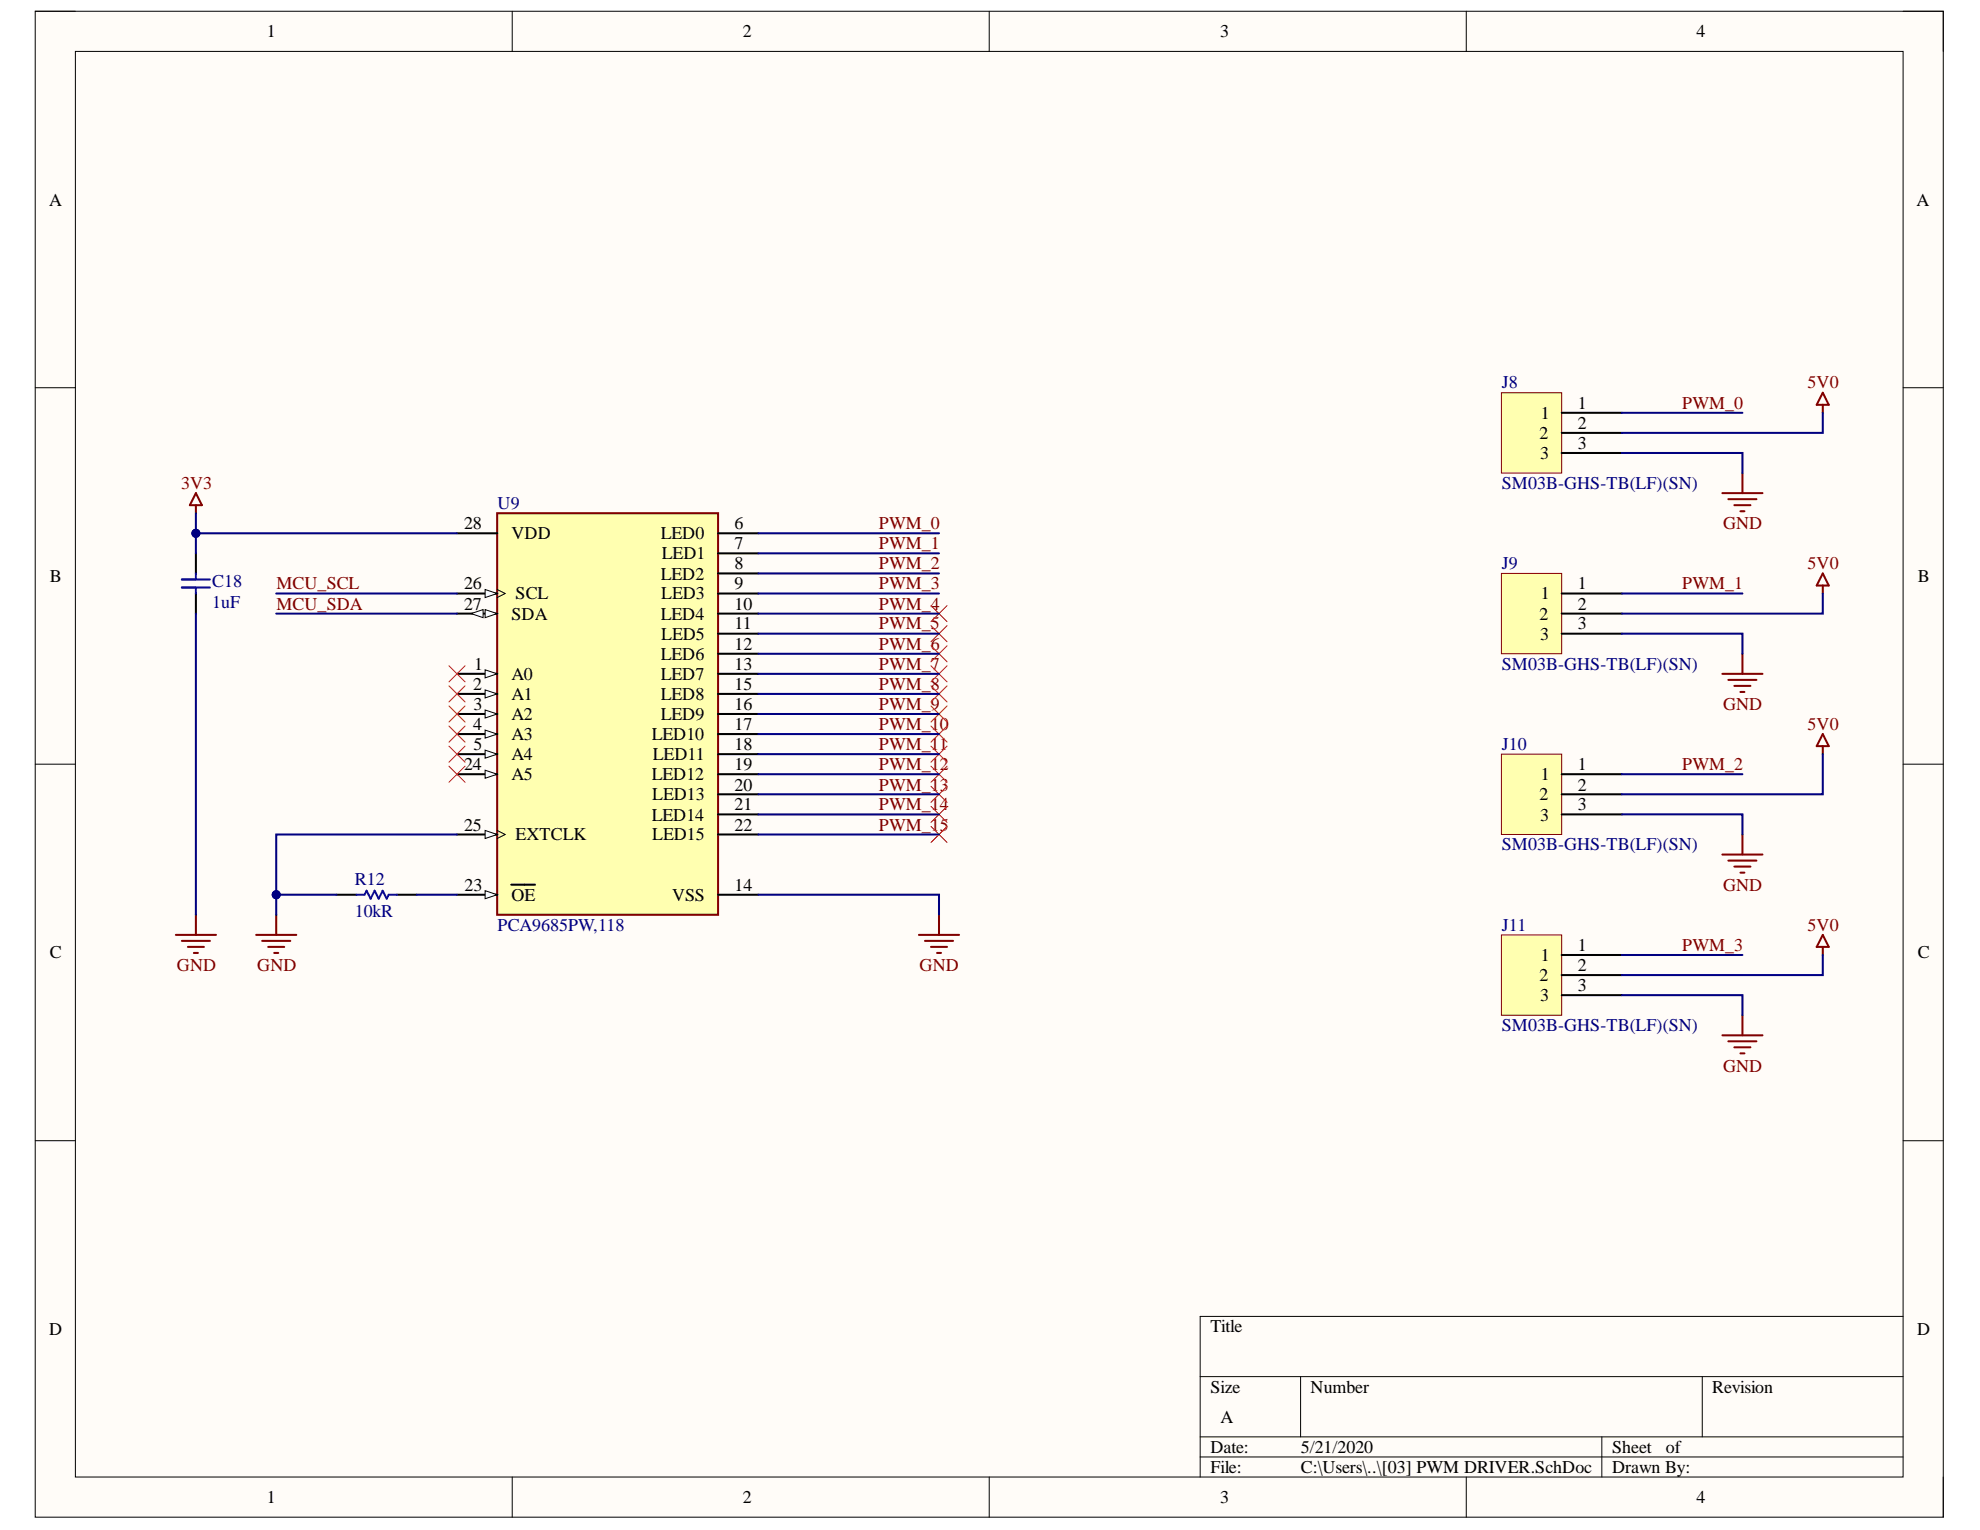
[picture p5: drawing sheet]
<svg xmlns="http://www.w3.org/2000/svg" width="279mm" height="216mm" viewBox="0 0 279 216" stroke-linecap="round" stroke-linejoin="round" font-family="sans-serif">
<defs><g id="words">
<g font-size="2.5">
<text x="37.6" y="5.2">1</text>
<text x="104.8" y="5.2">2</text>
<text x="172.2" y="5.2">3</text>
<text x="239.4" y="5.2">4</text>
<text x="6.9" y="29">A</text>
<text x="270.5" y="29">A</text>
<text x="217.4" y="59.1">1</text>
<text x="222.7" y="57.7">1</text>
<text x="217.3" y="61.9">2</text>
<text x="217.3" y="64.8">3</text>
<text x="222.7" y="60.5">2</text>
<text x="222.7" y="63.3">3</text>
<text x="65.5" y="74.7">28</text>
<text x="72.2" y="76.1">VDD</text>
<text x="93.2" y="76.1">LED0</text>
<text x="103.6" y="74.7">6</text>
<text x="103.6" y="77.5">7</text>
<text x="7" y="82.1">B</text>
<text x="65.5" y="83.1">26</text>
<text x="93.2" y="81.8">LED2</text>
<text x="93.4" y="78.9">LED1</text>
<text x="103.6" y="80.3">8</text>
<text x="103.6" y="83.1">9</text>
<text x="222.7" y="83.1">1</text>
<text x="270.6" y="82.1">B</text>
<text x="65.5" y="86">27</text>
<text x="72.2" y="87.5">SDA</text>
<text x="72.8" y="84.6">SCL</text>
<text x="93.2" y="87.5">LED4</text>
<text x="93.3" y="84.6">LED3</text>
<text x="103.6" y="86">10</text>
<text x="103.6" y="88.8">11</text>
<text x="217.3" y="87.5">2</text>
<text x="217.4" y="84.6">1</text>
<text x="222.7" y="86">2</text>
<text x="222.7" y="88.8">3</text>
<text x="66.9" y="94.6">1</text>
<text x="72.2" y="95.9">A0</text>
<text x="93.2" y="93.1">LED6</text>
<text x="93.2" y="95.9">LED7</text>
<text x="93.3" y="90.2">LED5</text>
<text x="103.6" y="91.7">12</text>
<text x="103.6" y="94.6">13</text>
<text x="217.3" y="90.2">3</text>
<text x="66.7" y="97.3">2</text>
<text x="66.8" y="100.2">3</text>
<text x="72.2" y="98.8">A1</text>
<text x="72.2" y="101.6">A2</text>
<text x="93.2" y="98.8">LED8</text>
<text x="93.2" y="101.6">LED9</text>
<text x="103.6" y="97.3">15</text>
<text x="103.6" y="100.2">16</text>
<text x="66.7" y="103">4</text>
<text x="66.8" y="105.9">5</text>
<text x="72.2" y="104.5">A3</text>
<text x="72.2" y="107.2">A4</text>
<text x="92" y="104.5">LED10</text>
<text x="92.1" y="107.2">LED11</text>
<text x="103.6" y="103">17</text>
<text x="103.6" y="105.9">18</text>
<text x="65.5" y="108.7">24</text>
<text x="72.2" y="110.1">A5</text>
<text x="92" y="110.1">LED12</text>
<text x="92" y="112.9">LED13</text>
<text x="103.6" y="108.7">19</text>
<text x="103.6" y="111.6">20</text>
<text x="217.3" y="112.9">2</text>
<text x="217.4" y="110.1">1</text>
<text x="222.7" y="108.7">1</text>
<text x="222.7" y="111.6">2</text>
<text x="65.5" y="117.2">25</text>
<text x="72.8" y="118.6">EXTCLK</text>
<text x="92" y="115.8">LED14</text>
<text x="92" y="118.6">LED15</text>
<text x="103.6" y="114.3">21</text>
<text x="103.6" y="117.2">22</text>
<text x="217.3" y="115.8">3</text>
<text x="222.7" y="114.3">3</text>
<text x="65.6" y="125.7">23</text>
<text x="103.6" y="125.7">14</text>
<text x="72.2" y="127.1">OE</text>
<text x="94.8" y="127.1">VSS</text>
<text x="7" y="135.2">C</text>
<text x="217.4" y="135.6">1</text>
<text x="222.7" y="134.2">1</text>
<text x="222.7" y="137">2</text>
<text x="270.6" y="135.2">C</text>
<text x="217.3" y="138.5">2</text>
<text x="217.3" y="141.2">3</text>
<text x="222.7" y="139.9">3</text>
<text x="6.9" y="188.3">D</text>
<text x="170.8" y="188">Title</text>
<text x="270.5" y="188.3">D</text>
<text x="170.8" y="196.6">Size</text>
<text x="184.9" y="196.6">Number</text>
<text x="241.6" y="196.6">Revision</text>
<text x="172.2" y="200.8">A</text>
<text x="170.8" y="205">Date:</text>
<text x="170.8" y="207.9">File:</text>
<text x="183.6" y="205">5/21/2020</text>
<text x="183.6" y="207.9">C:\Users\..\[03] PWM DRIVER.SchDoc</text>
<text x="227.5" y="205">Sheet</text>
<text x="227.5" y="207.9">Drawn By:</text>
<text x="235.1" y="205">of</text>
<text x="37.6" y="212.1">1</text>
<text x="104.8" y="212.1">2</text>
<text x="172.2" y="212.1">3</text>
<text x="239.4" y="212.1">4</text>
</g>
<g font-size="2.5" fill="#000080">
<text x="211.9" y="54.8">J8</text>
<text x="70.2" y="71.8">U9</text>
<text x="211.9" y="69">SM03B-GHS-TB(LF)(SN)</text>
<text x="29.9" y="82.9">C18</text>
<text x="211.9" y="80.3">J9</text>
<text x="29.9" y="85.8">1uF</text>
<text x="211.9" y="94.6">SM03B-GHS-TB(LF)(SN)</text>
<text x="211.9" y="105.9">J10</text>
<text x="50.1" y="124.8">R12</text>
<text x="211.9" y="120">SM03B-GHS-TB(LF)(SN)</text>
<text x="50.1" y="129.4">10kR</text>
<text x="70.2" y="131.3">PCA9685PW,118</text>
<text x="211.9" y="131.3">J11</text>
<text x="211.9" y="145.6">SM03B-GHS-TB(LF)(SN)</text>
</g>
<g font-size="2.5" fill="#800000">
<text x="237.4" y="57.7">PWM_0</text>
<text x="255.1" y="54.8">5V0</text>
<text x="25.5" y="69">3V3</text>
<text x="124" y="74.7">PWM_0</text>
<text x="124" y="77.5">PWM_1</text>
<text x="243.1" y="74.7">GND</text>
<text x="39" y="83.1">MCU_SCL</text>
<text x="124" y="80.3">PWM_2</text>
<text x="124" y="83.1">PWM_3</text>
<text x="237.4" y="83.1">PWM_1</text>
<text x="255.1" y="80.3">5V0</text>
<text x="39" y="86">MCU_SDA</text>
<text x="124" y="86">PWM_4</text>
<text x="124" y="88.8">PWM_5</text>
<text x="124" y="91.7">PWM_6</text>
<text x="124" y="94.6">PWM_7</text>
<text x="124" y="97.3">PWM_8</text>
<text x="124" y="100.2">PWM_9</text>
<text x="243.1" y="100.2">GND</text>
<text x="124" y="103">PWM_10</text>
<text x="124" y="105.9">PWM_11</text>
<text x="255.1" y="103">5V0</text>
<text x="124" y="108.7">PWM_12</text>
<text x="124" y="111.6">PWM_13</text>
<text x="237.4" y="108.7">PWM_2</text>
<text x="124" y="114.3">PWM_14</text>
<text x="124" y="117.2">PWM_15</text>
<text x="243.1" y="125.7">GND</text>
<text x="255.1" y="131.3">5V0</text>
<text x="25" y="137">GND</text>
<text x="36.3" y="137">GND</text>
<text x="129.8" y="137">GND</text>
<text x="237.4" y="134.2">PWM_3</text>
<text x="243.1" y="151.2">GND</text>
</g>
</g></defs>
<path d="M5 1.6h269.2v212.5h-269.2z" fill-rule="evenodd" fill="#fffcf8"/>
<path d="M5 1.6h269.2v212.5h-269.2z" fill="none" stroke="#000" stroke-width=".14"/>
<path d="M10.6 7.3h257.9v201.1h-257.9z" fill-rule="evenodd" fill="#fffcf8"/>
<g fill="none" stroke="#000" stroke-width=".14">
<path d="M5 1.6h5.6M10.6 7.3h257.9v201.1h-257.9zM72.3 1.6v5.7M139.6 1.6v5.7M206.9 1.6v5.7M268.5 1.6h5.7v5.7M5 54.7h5.6M268.5 54.7h5.7M5 107.8h5.6M268.5 107.8h5.7M5 161h5.6M268.5 161h5.7"/>
<path d="M169.4 194.3h99.1M183.5 194.3v8.5M240.2 194.3v8.5M268.5 185.8h-99.1v22.6M72.3 208.4v5.7M139.6 208.4v5.7M169.4 202.8h99.1M169.4 205.6h99.1M206.9 208.4v5.7M226 202.8v5.6M274.2 208.4v5.7"/>
</g>
<path d="M70.2 72.4h31.1v56.7h-31.1z" fill-rule="evenodd" fill="#ffffb0"/>
<path d="M70.2 72.4h31.1v56.7h-31.1z" fill="none" stroke="#800000" stroke-width=".29"/>
<g fill="none" stroke="#000" stroke-width=".29">
<path d="M64.5 75.3h5.7M101.3 75.3h5.7M101.3 78.1h5.7M101.3 80.9h5.7M101.3 83.8h5.7M101.3 86.6h5.7M101.3 89.4h5.7M101.3 92.3h5.7M101.3 95.1h5.7M101.3 97.9h5.7M101.3 100.8h5.7M101.3 103.6h5.7"/>
<path d="M101.3 106.4h5.7M101.3 109.3h5.7M101.3 112.1h5.7M101.3 114.9h5.7M101.3 117.8h5.7M64.5 126.3h5.7"/>
</g>
<path d="M68.5 125.7l1.7 .6-1.7 .5z" fill="#f8fcff"/>
<path d="M68.5 125.7l1.7 .6-1.7 .5z" fill="none" stroke="#000" stroke-width=".14"/>
<path d="M64.5 95.1h5.7M72.1 124.8h3.4" fill="none" stroke="#000" stroke-width=".29"/>
<path d="M68.5 94.5l1.7 .6-1.7 .6z" fill="#f8fcff"/>
<path d="M68.5 94.5l1.7 .6-1.7 .6z" fill="none" stroke="#000" stroke-width=".14"/>
<path d="M64.5 97.9h5.7" fill="none" stroke="#000" stroke-width=".29"/>
<path d="M68.5 97.4l1.7 .5-1.7 .6z" fill="#f8fcff"/>
<path d="M68.5 97.4l1.7 .5-1.7 .6z" fill="none" stroke="#000" stroke-width=".14"/>
<path d="M64.5 100.8h5.7" fill="none" stroke="#000" stroke-width=".29"/>
<path d="M68.5 100.2l1.7 .6-1.7 .5z" fill="#f8fcff"/>
<path d="M68.5 100.2l1.7 .6-1.7 .5z" fill="none" stroke="#000" stroke-width=".14"/>
<path d="M64.5 103.6h5.7" fill="none" stroke="#000" stroke-width=".29"/>
<path d="M68.5 103l1.7 .6-1.7 .6z" fill="#f8fcff"/>
<path d="M68.5 103l1.7 .6-1.7 .6z" fill="none" stroke="#000" stroke-width=".14"/>
<path d="M64.5 106.4h5.7" fill="none" stroke="#000" stroke-width=".29"/>
<path d="M68.5 105.9l1.7 .5-1.7 .6z" fill="#f8fcff"/>
<path d="M68.5 105.9l1.7 .5-1.7 .6z" fill="none" stroke="#000" stroke-width=".14"/>
<path d="M64.5 109.3h5.7" fill="none" stroke="#000" stroke-width=".29"/>
<path d="M68.5 108.7l1.7 .6-1.7 .5z" fill="#f8fcff"/>
<path d="M68.5 108.7l1.7 .6-1.7 .5z" fill="none" stroke="#000" stroke-width=".14"/>
<path d="M64.5 117.8h5.7" fill="none" stroke="#000" stroke-width=".29"/>
<path d="M68.5 117.2l1.7 .6-1.7 .5z" fill="#f8fcff"/>
<path d="M68.5 117.2l1.7 .6-1.7 .5zM70.2 117.2l1.1 .6-1.1 .5" fill="none" stroke="#000" stroke-width=".14"/>
<path d="M64.5 83.8h5.7" fill="none" stroke="#000" stroke-width=".29"/>
<path d="M68.5 83.2l1.7 .6-1.7 .5z" fill="#f8fcff"/>
<path d="M68.5 83.2l1.7 .6-1.7 .5zM70.2 83.2l1.1 .6-1.1 .5" fill="none" stroke="#000" stroke-width=".14"/>
<path d="M64.5 86.6h5.7" fill="none" stroke="#000" stroke-width=".29"/>
<path d="M68.5 86l1.7 .6-1.7 .6z" fill="#f8fcff"/>
<path d="M68.5 86l1.7 .6-1.7 .6z" fill="none" stroke="#000" stroke-width=".14"/>
<path d="M66.5 86.6l1.7-.6v1.2z" fill="#f8fcff"/>
<path d="M66.5 86.6l1.7-.6v1.2z" fill="none" stroke="#000" stroke-width=".14"/>
<path d="M27.6 78.1v2.8M27.6 83.8v2.8M47.5 126.3h2.8M56 126.3h2.8M101.3 126.3h5.7" fill="none" stroke="#000" stroke-width=".29"/>
<g fill="none" stroke="#800000" stroke-width=".29">
<path d="M27.6 69.6l.9 1.7h-1.7zM27.6 71.3v1.1M24.8 131.9h5.7M25.7 132.8h3.9M26.5 133.6h2.3M27.4 134.5h.5M27.6 129.1v2.8M36.1 131.9h5.7M37 132.8h4M37.8 133.6h2.3M38.7 134.5h.6M39 129.1v2.8"/>
<path d="M129.7 131.9h5.6M130.5 132.8h4M131.4 133.6h2.2M132.2 134.5h.6M132.5 129.1v2.8"/>
</g>
<path d="M25.7 82.9h3.9M25.7 81.8h3.9M27.6 80.9v.9M27.6 82.9v.9M50.3 126.3h1.1l.3-.6 .6 1.1 .6-1.1 .5 1.1 .6-1.1 .6 1.1 .3-.5h1.1" fill="none" stroke="#00f" stroke-width=".29"/>
<g fill="none" stroke="#f00" stroke-width=".14">
<path d="M63.4 94l2.2 2.2M63.4 96.8l2.2 2.3M63.4 99.6l2.2 2.3M65.6 94l-2.2 2.2M65.6 96.8l-2.2 2.3M65.6 99.6l-2.2 2.3M131.4 99.6l2.2 2.3M131.4 96.8l2.2 2.3M131.4 94l2.2 2.2M131.4 91.1l2.2 2.3M131.4 88.3l2.2 2.3M131.4 85.5l2.2 2.2"/>
<path d="M133.6 99.6l-2.2 2.3M133.6 96.8l-2.2 2.3M133.6 94l-2.2 2.2M133.6 91.1l-2.2 2.3M133.6 88.3l-2.2 2.3M133.6 85.5l-2.2 2.2M63.4 102.5l2.2 2.2M63.4 105.3l2.2 2.3M63.4 108.1l2.2 2.3M65.6 102.5l-2.2 2.2M65.6 105.3l-2.2 2.3M65.6 108.1l-2.2 2.3"/>
<path d="M131.4 116.6l2.2 2.3M131.4 113.8l2.2 2.3M131.4 111l2.2 2.2M131.4 108.1l2.2 2.3M131.4 105.3l2.2 2.3M131.4 102.5l2.2 2.2M133.6 116.6l-2.2 2.3M133.6 113.8l-2.2 2.3M133.6 111l-2.2 2.2M133.6 108.1l-2.2 2.3M133.6 105.3l-2.2 2.3M133.6 102.5l-2.2 2.2"/>
</g>
<path d="M211.9 55.4h8.5v11.4h-8.5z" fill-rule="evenodd" fill="#ffffb0"/>
<path d="M211.9 55.4h8.5v11.4h-8.5z" fill="none" stroke="#800000" stroke-width=".14"/>
<path d="M220.4 58.3h8.5M220.4 61.1h8.5M220.4 63.9h8.5" fill="none" stroke="#000" stroke-width=".29"/>
<path d="M211.9 80.9h8.5v11.4h-8.5z" fill-rule="evenodd" fill="#ffffb0"/>
<path d="M211.9 80.9h8.5v11.4h-8.5z" fill="none" stroke="#800000" stroke-width=".14"/>
<path d="M220.4 83.8h8.5M220.4 86.6h8.5M220.4 89.4h8.5" fill="none" stroke="#000" stroke-width=".29"/>
<path d="M211.9 106.4h8.5v11.4h-8.5z" fill-rule="evenodd" fill="#ffffb0"/>
<path d="M211.9 106.4h8.5v11.4h-8.5z" fill="none" stroke="#800000" stroke-width=".14"/>
<path d="M220.4 109.3h8.5M220.4 112.1h8.5M220.4 114.9h8.5" fill="none" stroke="#000" stroke-width=".29"/>
<path d="M211.9 131.9h8.5v11.4h-8.5z" fill-rule="evenodd" fill="#ffffb0"/>
<path d="M211.9 131.9h8.5v11.4h-8.5z" fill="none" stroke="#800000" stroke-width=".14"/>
<path d="M220.4 134.8h8.5M220.4 137.6h8.5M220.4 140.4h8.5" fill="none" stroke="#000" stroke-width=".29"/>
<g fill="none" stroke="#800000" stroke-width=".29">
<path d="M257.2 57.1v1.2M257.2 55.4l.9 1.7h-1.7zM243 69.6h5.7M243.9 70.4h4M244.7 71.3h2.3M245.6 72.1h.6M245.9 66.8v2.8M243 95.1h5.7M243.9 95.9h4M244.7 96.8h2.3M245.6 97.6h.6M245.9 92.3v2.8"/>
<path d="M257.2 82.6v1.2M257.2 80.9l.9 1.7h-1.7zM245.9 117.8v2.8M257.2 103.6l.9 1.7h-1.7zM257.2 105.3v1.1M243 120.6h5.7M243.9 121.4h4M244.7 122.3h2.3M245.6 123.1h.6M257.2 133.6v1.2M257.2 131.9l.9 1.7h-1.7zM243 146.1h5.7"/>
<path d="M243.9 146.9h4M244.7 147.8h2.3M245.6 148.6h.6M245.9 143.3v2.8"/>
</g>
<path d="M27.6 72.4v2.9h36.9M27.6 86.6v42.5" fill="none" stroke="#000080" stroke-width=".29"/>
<circle cx="27.6" cy="75.3" r=".57" fill="#000080"/>
<circle cx="27.6" cy="75.3" r=".57" fill="none" stroke="#000080" stroke-width=".14"/>
<path d="M47.5 126.3h-8.5v2.8" fill="none" stroke="#000080" stroke-width=".29"/>
<circle cx="39" cy="126.3" r=".57" fill="#000080"/>
<circle cx="39" cy="126.3" r=".57" fill="none" stroke="#000080" stroke-width=".14"/>
<path d="M64.5 117.8h-25.5v8.5" fill="none" stroke="#000080" stroke-width=".29"/>
<circle cx="39" cy="126.3" r=".57" fill="#000080"/>
<circle cx="39" cy="126.3" r=".57" fill="none" stroke="#000080" stroke-width=".14"/>
<g fill="none" stroke="#000080" stroke-width=".29">
<path d="M228.9 58.3h17M257.2 58.3v2.8h-28.3M27.6 75.3v2.8M107 78.1h25.5M107 75.3h25.5M228.9 63.9h17v2.9M39 86.6h25.5M39 83.8h25.5M107 86.6h25.5M107 83.8h25.5M107 97.9h25.5M107 95.1h25.5"/>
<path d="M107 92.3h25.5M107 89.4h25.5M107 80.9h25.5M228.9 89.4h17v2.9M228.9 83.8h17M257.2 83.8v2.8h-28.3M107 117.8h25.5M107 114.9h25.5M107 112.1h25.5M107 109.3h25.5M107 106.4h25.5M107 103.6h25.5"/>
<path d="M107 100.8h25.5M228.9 114.9h17v2.9M228.9 109.3h17M257.2 106.4v5.7h-28.3M58.8 126.3h5.7M107 126.3h25.5v2.8M228.9 134.8h17M257.2 134.8v2.8h-28.3M228.9 140.4h17v2.9"/>
</g>
<circle cx="27.6" cy="75.3" r=".57" fill="#000080"/>
<circle cx="27.6" cy="75.3" r=".57" fill="none" stroke="#000080" stroke-width=".14"/>
<use href="#words"/>
</svg>
